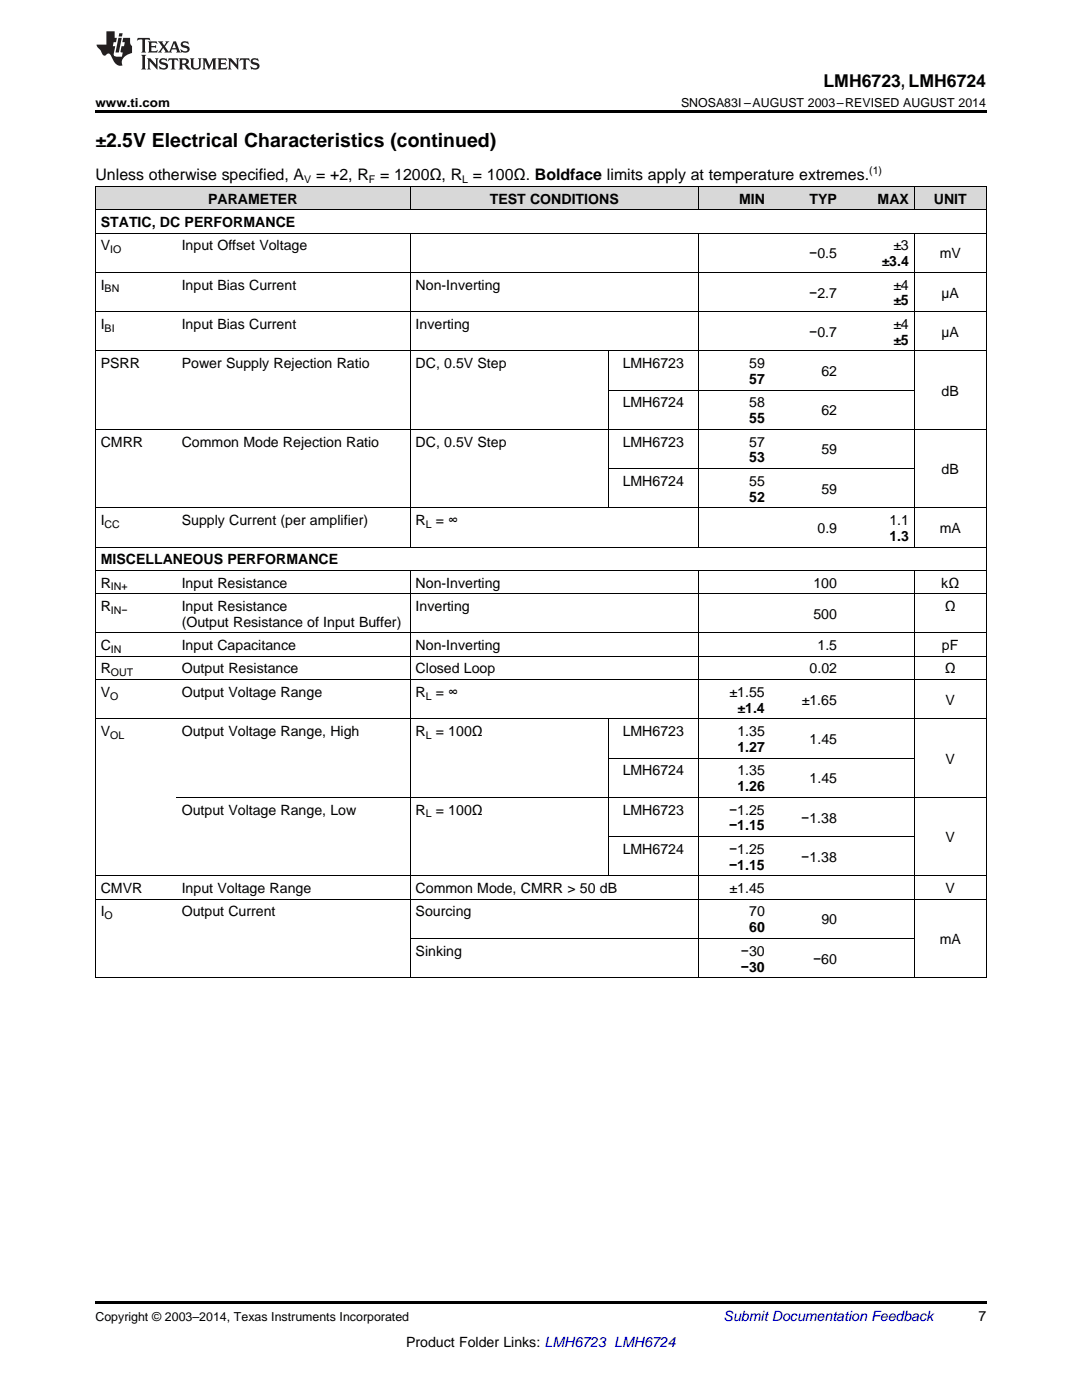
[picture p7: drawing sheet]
<svg xmlns="http://www.w3.org/2000/svg" width="216mm" height="279mm" viewBox="0 0 216 279" stroke-linecap="round" stroke-linejoin="round" font-family="sans-serif">
<defs><g id="words">
<text font-size="3.9" x="19" y="29.3">±2.5V Electrical Characteristics (continued)</text>
<text font-size="3.5" x="164.3" y="17.3">LMH6723, LMH6724</text>
<g font-size="3.2">
<text x="19" y="36">Unless otherwise specified, A</text>
<text x="63.1" y="36">= +2, R</text>
<text x="75.8" y="36">= 1200Ω, R = 100Ω. Boldface limits apply at temperature extremes.</text>
</g>
<g font-size="2.8">
<text x="41.5" y="40.6">PARAMETER</text>
<text x="97.7" y="40.6">TEST CONDITIONS</text>
<text x="147.5" y="40.6">MIN</text>
<text x="161.5" y="40.6">TYP</text>
<text x="175.1" y="40.6">MAX</text>
<text x="186.3" y="40.6">UNIT</text>
<text x="20.1" y="45.3">STATIC, DC PERFORMANCE</text>
<text x="20.1" y="50">V</text>
<text x="36.3" y="50">Input Offset Voltage</text>
<text x="161.5" y="51.5">−0.5</text>
<text x="175.9" y="53.1">±3.4</text>
<text x="178.3" y="50">±3</text>
<text x="187.5" y="51.5">mV</text>
<text x="20.1" y="57.8">I</text>
<text x="36.3" y="57.8">Input Bias Current</text>
<text x="82.9" y="57.8">Non-Inverting</text>
<text x="161.5" y="59.4">−2.7</text>
<text x="178.3" y="57.8">±4</text>
<text x="187.9" y="59.4">µA</text>
<text x="20.1" y="65.6">I</text>
<text x="36.3" y="65.6">Input Bias Current</text>
<text x="82.9" y="65.6">Inverting</text>
<text x="178.3" y="61">±5</text>
<text x="178.3" y="65.6">±4</text>
<text x="161.5" y="67.2">−0.7</text>
<text x="178.3" y="68.8">±5</text>
<text x="187.9" y="67.2">µA</text>
<text x="20.1" y="73.4">PSRR</text>
<text x="36.3" y="73.4">Power Supply Rejection Ratio</text>
<text x="82.9" y="73.4">DC, 0.5V Step</text>
<text x="124.2" y="73.4">LMH6723</text>
<text x="149.5" y="73.4">59</text>
<text x="149.5" y="76.6">57</text>
<text x="163.9" y="75">62</text>
<text x="124.2" y="81.3">LMH6724</text>
<text x="149.5" y="81.3">58</text>
<text x="163.9" y="82.9">62</text>
<text x="187.9" y="79">dB</text>
<text x="20.1" y="89.1">CMRR</text>
<text x="36.3" y="89.1">Common Mode Rejection Ratio</text>
<text x="82.9" y="89.1">DC, 0.5V Step</text>
<text x="124.2" y="89.1">LMH6723</text>
<text x="149.5" y="84.5">55</text>
<text x="149.5" y="89.1">57</text>
<text x="149.5" y="92.3">53</text>
<text x="163.9" y="90.7">59</text>
<text x="187.9" y="94.6">dB</text>
<text x="124.2" y="96.9">LMH6724</text>
<text x="149.5" y="96.9">55</text>
<text x="149.5" y="100.1">52</text>
<text x="163.9" y="98.5">59</text>
<text x="20.1" y="104.8">I</text>
<text x="36.3" y="104.8">Supply Current (per amplifier)</text>
<text x="82.9" y="104.8">R</text>
<text x="87" y="104.8">= ∞</text>
<text x="163.1" y="106.4">0.9</text>
<text x="177.5" y="104.8">1.1</text>
<text x="177.5" y="107.9">1.3</text>
<text x="187.5" y="106.4">mA</text>
<text x="20.1" y="112.6">MISCELLANEOUS PERFORMANCE</text>
<text x="20.1" y="117.3">R</text>
<text x="36.3" y="117.3">Input Resistance</text>
<text x="82.9" y="117.3">Non-Inverting</text>
<text x="162.3" y="117.3">100</text>
<text x="187.8" y="117.3">kΩ</text>
<text x="20.1" y="121.9">R</text>
<text x="36.3" y="121.9">Input Resistance</text>
<text x="36.3" y="125.1">(Output Resistance of Input Buffer)</text>
<text x="82.9" y="121.9">Inverting</text>
<text x="162.3" y="123.5">500</text>
<text x="188.5" y="121.9">Ω</text>
<text x="20.1" y="129.8">C</text>
<text x="36.3" y="129.8">Input Capacitance</text>
<text x="82.9" y="129.8">Non-Inverting</text>
<text x="163.1" y="129.8">1.5</text>
<text x="188" y="129.8">pF</text>
<text x="20.1" y="134.4">R</text>
<text x="36.3" y="134.4">Output Resistance</text>
<text x="82.9" y="134.4">Closed Loop</text>
<text x="161.5" y="134.4">0.02</text>
<text x="188.5" y="134.4">Ω</text>
<text x="20.1" y="139.1">V</text>
<text x="36.3" y="139.1">Output Voltage Range</text>
<text x="82.9" y="139.1">R</text>
<text x="87" y="139.1">= ∞</text>
<text x="145.6" y="139.1">±1.55</text>
<text x="147.2" y="142.2">±1.4</text>
<text x="160" y="140.7">±1.65</text>
<text x="188.7" y="140.7">V</text>
<text x="20.1" y="146.9">V</text>
<text x="36.3" y="146.9">Output Voltage Range, High</text>
<text x="82.9" y="146.9">R</text>
<text x="87" y="146.9">= 100Ω</text>
<text x="124.2" y="146.9">LMH6723</text>
<text x="147.1" y="146.9">1.35</text>
<text x="161.5" y="148.5">1.45</text>
<text x="124.2" y="154.7">LMH6724</text>
<text x="147.1" y="150.1">1.27</text>
<text x="147.1" y="154.7">1.35</text>
<text x="188.7" y="152.4">V</text>
<text x="147.1" y="157.9">1.26</text>
<text x="161.5" y="156.3">1.45</text>
<text x="36.3" y="162.6">Output Voltage Range, Low</text>
<text x="82.9" y="162.6">R</text>
<text x="87" y="162.6">= 100Ω</text>
<text x="124.2" y="162.6">LMH6723</text>
<text x="145.5" y="162.6">−1.25</text>
<text x="145.5" y="165.7">−1.15</text>
<text x="159.9" y="164.1">−1.38</text>
<text x="124.2" y="170.4">LMH6724</text>
<text x="145.5" y="170.4">−1.25</text>
<text x="145.5" y="173.6">−1.15</text>
<text x="159.9" y="172">−1.38</text>
<text x="188.7" y="168.1">V</text>
<text x="20.1" y="178.2">CMVR</text>
<text x="36.3" y="178.2">Input Voltage Range</text>
<text x="82.9" y="178.2">Common Mode, CMRR &gt; 50 dB</text>
<text x="145.6" y="178.2">±1.45</text>
<text x="188.7" y="178.2">V</text>
<text x="20.1" y="182.9">I</text>
<text x="36.3" y="182.9">Output Current</text>
<text x="82.9" y="182.9">Sourcing</text>
<text x="149.5" y="182.9">70</text>
<text x="163.9" y="184.5">90</text>
<text x="82.9" y="190.7">Sinking</text>
<text x="147.8" y="190.7">−30</text>
<text x="149.5" y="186.1">60</text>
<text x="187.5" y="188.4">mA</text>
<text x="147.8" y="193.9">−30</text>
<text x="162.2" y="192.3">−60</text>
<text x="195.3" y="263.6">7</text>
<text x="81" y="268.9">Product Folder Links: LMH6723 LMH6724</text>
</g>
<text font-size="2.8" fill="#0000c8" x="144.4" y="263.6">Submit Documentation Feedback</text>
<g font-size="2.5">
<text x="19" y="21.4">www.ti.com</text>
<text x="135.9" y="21.4">SNOSA83I –AUGUST 2003–REVISED AUGUST 2014</text>
<text x="19" y="263.6">Copyright © 2003–2014, Texas Instruments Incorporated</text>
</g>
<g font-size="2.1">
<text x="173.4" y="34.7">(1)</text>
<text x="60.7" y="36.6">V</text>
<text x="73.6" y="36.6">F</text>
<text x="92.3" y="36.6">L</text>
<text x="22" y="50.5">IO</text>
<text x="20.9" y="58.3">BN</text>
<text x="20.9" y="66.2">BI</text>
<text x="20.9" y="105.3">CC</text>
<text x="84.9" y="105.3">L</text>
<text x="22.1" y="117.8">IN+</text>
<text x="22.1" y="122.5">IN−</text>
<text x="22.1" y="130.3">IN</text>
<text x="22.1" y="135">OUT</text>
<text x="22" y="139.6">O</text>
<text x="84.9" y="139.6">L</text>
<text x="22" y="147.5">OL</text>
<text x="84.9" y="147.5">L</text>
<text x="84.9" y="163.1">L</text>
<text x="20.9" y="183.4">O</text>
</g>
</g></defs>
<g fill="#d8d8d8">
<path d="M19 37.3h16.2v4.6h-16.2z"/>
<path d="M35.2 37.3h46.7v4.6h-46.7z"/>
<path d="M81.9 37.3h39.5v4.6h-39.5z"/>
<path d="M121.4 37.3h17.9v4.6h-17.9z"/>
<path d="M139.3 37.3h14.4v4.6h-14.4z"/>
<path d="M153.7 37.3h14.4v4.6h-14.4z"/>
<path d="M168.1 37.3h14.4v4.6h-14.4z"/>
<path d="M182.5 37.3h14.3v4.6h-14.3z"/>
</g>
<path d="M19 22h177.8v.5h-177.8zM19 259.7h177.8v.5h-177.8z" fill="#000"/>
<g fill="none" stroke="#000" stroke-width=".2">
<path d="M19 37.2h177.8M19.1 37.2v158M81.8 37.2v4.7M139.3 37.2v4.7M182.4 37.2v4.7M196.8 37.2v158M19 54.3h177.8M19 46.5h177.8M19 41.9h177.8M81.8 46.6v62.6M139.3 46.6v62.6M182.4 46.6v62.6"/>
<path d="M19 70h177.8M19 62.2h177.8M121.3 70.1v31.3M121.4 77.8h61.1M19 85.7h177.8M121.4 93.5h61.1M19 118.5h177.8M19 113.8h177.8M19 109.2h177.8M19 101.3h177.8M81.8 113.9v81.3M139.3 113.9v81.3"/>
<path d="M182.4 113.9v81.3M19 135.6h177.8M19 131h177.8M19 126.3h177.8M19 143.5h177.8M35.2 159.1h161.6M121.3 143.5v31.3M121.4 151.3h61.1M19 179.4h177.8M19 174.8h177.8M121.4 167h61.1M19 195.1h177.8"/>
<path d="M81.9 187.3h100.6"/>
</g>
<g fill="#231f20">
<path d="M27.5 7.6l-.1 .5 .4-.2h.6v.1v2.1l-.2 .4h1l-.3-.4v-2.1l.1-.1h.5l.5 .2-.2-.5zM29.5 8.3l.2 .3v1.5l-.2 .4h1.8l.2-.6a1.04 1.04 0 0 1-1.3 .2v-.7h.6l.3 .2v-.6l-.3 .2h-.6v-.6l.8-.1 .4 .3-.2-.5zM31.5 8.3l.9 1.1-.9 1.1h.8l-.2-.2 .5-.7 .4 .7-.2 .2h1.5l-.1-.2 .1-.4h.9l.1 .4-.2 .2h1l-.3-.3-.7-1.9h-.5l-.9 2-.8-1 .9-1h-.8l.1 .3-.3 .5-.4-.6 .2-.2zM34.7 8.6l.4 1h-.7zM36.3 8.4a.63 .63 0 0 0-.2 .7 .63 .63 0 0 0 .6 .4l.6 .2 .1 .2a.75 .75 0 0 1-.7 .4 .75 .75 0 0 1-.6-.5l.1 .7 .1-.1a1.11 1.11 0 0 0 1.5-.6 1.13 1.13 0 0 0-1.2-.8l-.1-.4a1.04 1.04 0 0 1 1.2 .2l-.2-.5-.1 .1-.5-.2zM28.2 10.9l.2 .4v2.2l-.2 .4h1l-.3-.4v-2.2l.3-.4zM29.3 11.6l.3 .4v1.5l-.3 .4h.8l-.2-.4v-1.3l1.5 1.7v-1.9l.2-.4h-.7l.2 .4v.9l-1.1-1.3zM32 11.8a.62 .62 0 0 0-.2 .7 .62 .62 0 0 0 .6 .4l.6 .1 .1 .3a.76 .76 0 0 1-.7 .3 .76 .76 0 0 1-.6-.4l.1 .7 .1-.1a1.11 1.11 0 0 0 1.5-.6 1.13 1.13 0 0 0-1.2-.8l-.1-.4a1.04 1.04 0 0 1 1.2 .2l-.2-.6-.1 .1-.5-.1zM33.7 11.6l-.2 .6a.61 .61 0 0 1 .8-.3v1.6l-.2 .4h.9l-.2-.4v-1.6a.63 .63 0 0 1 .8 .3l-.2-.6zM35.6 11.6l.3 .4v1.5l-.3 .4h1l-.2-.2v-.8l.5 .2a.76 .76 0 0 0 1.2 .7l-1-1a.58 .58 0 0 0 .6-.5 .58 .58 0 0 0-.5-.6zM36.4 11.9h.1a.45 .45 0 0 1 .5 .1 .45 .45 0 0 1 .1 .5l-.7 .2zM37.9 11.6l.2 .2a2.17 2.17 0 0 0 .3 1.9 .99 .99 0 0 0 1.6-.6v-1.1l.2-.4h-.7l.2 .2a1.92 1.92 0 0 1-.2 1.8 .6 .6 0 0 1-.9-.5v-1.1l.2-.4zM40.4 11.6l.2 .4v1.5l-.2 .4h.7l-.2-.4v-1.4l.8 1.8 .8-1.8v1.4l-.2 .4h.9l-.2-.4v-1.5l.2-.4h-.8l-.6 1.5-.6-1.5zM43.4 11.6l.2 .4v1.5l-.2 .4h1.8l.2-.6a1.04 1.04 0 0 1-1.3 .1v-.6h.5l.4 .2v-.6l-.4 .2h-.5v-.7h.8l.3 .3-.1-.6zM45.5 11.6l.2 .4v1.5l-.2 .4h.7l-.2-.4v-1.3l1.5 1.7v-1.9l.2-.4h-.7l.2 .4v.9l-1.1-1.3zM47.9 11.6l-.1 .6a.61 .61 0 0 1 .8-.3v1.6l-.3 .4h1l-.3-.4 .1-1.6a.63 .63 0 0 1 .7 .3l-.1-.6zM50.2 11.8a.62 .62 0 0 0-.2 .7 .62 .62 0 0 0 .6 .4l.6 .1 .2 .3a.76 .76 0 0 1-.8 .3 .76 .76 0 0 1-.6-.4l.1 .7 .2-.1a1.11 1.11 0 0 0 1.5-.6 1.13 1.13 0 0 0-1.3-.8l-.1-.4a1.04 1.04 0 0 1 1.2 .2l-.1-.6-.2 .1-.5-.1z"/>
<path d="M21.2 6.3v2.6h-1.9l.1 .4 .7 .9a.91 .91 0 0 0 1 .8 .56 .56 0 0 1 .5-.3 .56 .56 0 0 1 .5 .3l.4 .8a1.53 1.53 0 0 0 1.9 1.2 1.54 1.54 0 0 1 1-2.1l.9-.3v-1.4a1.52 1.52 0 0 1-.3-1.6h-1.4l-.2 .8h.5l-.2 .8h-.4l-.2 1v.2l.4 .1-.2 .8a1.93 1.93 0 0 1-1.6-.3l.3-1.8h-.5l.2-.8h.4l.2-.8h-.4v-1.3zM23.6 7.6l-.6 2.9h.7l.6-2.9zM23.8 6.6l-.1 .7h.6l.2-.7z"/>
</g>
<use href="#words"/>
</svg>
